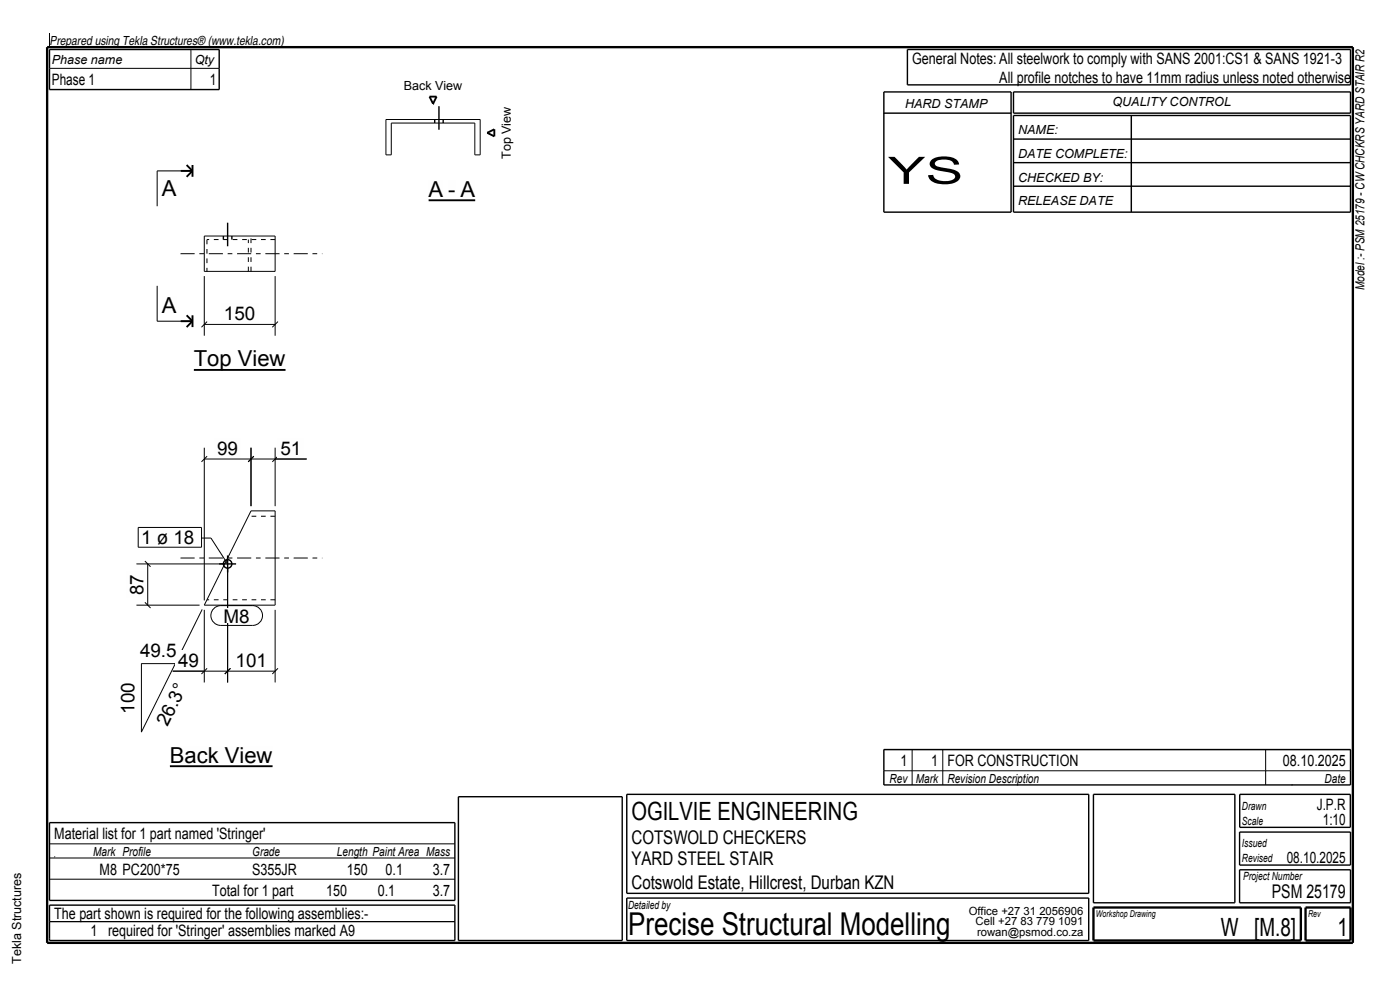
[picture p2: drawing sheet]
<svg xmlns="http://www.w3.org/2000/svg" width="297mm" height="210mm" viewBox="0 0 297 210" stroke-linecap="round" stroke-linejoin="round" font-family="sans-serif">
<defs><g id="words">
<text font-size="8" x="188.4" y="39">YS</text>
<text font-size="6.7" x="133.3" y="198.3">Precise Structural Modelling</text>
<g font-size="5.3">
<text x="134" y="174">OGILVIE ENGINEERING</text>
<text x="259" y="198.5">W [M.8]</text>
<text x="283.8" y="198.5">1</text>
</g>
<g font-size="4.7">
<text x="34.3" y="41.5">A</text>
<text x="90.9" y="41.7">A - A</text>
<text x="34.3" y="66.4">A</text>
<text x="41.1" y="77.7">Top View</text>
<text x="36" y="161.8">Back View</text>
</g>
<g font-size="4">
<text x="47.5" y="67.9">150</text>
<text x="46.1" y="96.5">99</text>
<text x="59.5" y="96.5">51</text>
<text x="29.9" y="115.5">1 ø 18</text>
<text x="30.4" y="126.2" transform="rotate(-90 30.4 126.2)">87</text>
<text x="47.4" y="132.1">M8</text>
<text x="29.7" y="139.3">49.5</text>
<text x="37.8" y="141.5">49</text>
<text x="50" y="141.5">101</text>
<text x="28.5" y="151.4" transform="rotate(-90 28.5 151.4)">100</text>
<text x="35.5" y="154.2" transform="rotate(-64 35.5 154.2)">26.3°</text>
<text x="134" y="179">COTSWOLD CHECKERS</text>
<text x="134" y="183.5">YARD STEEL STAIR</text>
<text x="134" y="188.5">Cotswold Estate, Hillcrest, Durban KZN</text>
<text x="269.8" y="190.5">PSM 25179</text>
</g>
<g font-size="3.3">
<text x="193.5" y="13.5">General Notes: All steelwork to comply with SANS 2001:CS1 &amp; SANS 1921-3</text>
<text x="212" y="17.5">All profile notches to have 11mm radius unless noted otherwise</text>
<text x="11" y="18">Phase 1</text>
<text x="44.5" y="18">1</text>
<text x="191" y="162.5">1</text>
<text x="197.5" y="162.5">1 FOR CONSTRUCTION</text>
<text x="272.2" y="162.5">08.10.2025</text>
<text x="279.4" y="171.8">J.P.R</text>
<text x="11.5" y="178">Material list for 1 part named 'Stringer'</text>
<text x="280.6" y="175">1:10</text>
<text x="21.1" y="185.5">M8 PC200*75</text>
<text x="53.5" y="185.5">S355JR</text>
<text x="73.6" y="185.5">150</text>
<text x="81.8" y="185.5">0.1</text>
<text x="91.8" y="185.5">3.7</text>
<text x="273" y="183">08.10.2025</text>
<text x="45" y="190">Total for 1 part</text>
<text x="69.2" y="190">150</text>
<text x="80.1" y="190">0.1</text>
<text x="91.8" y="190">3.7</text>
<text x="11.5" y="195">The part shown is required for the following assemblies:-</text>
<text x="19.2" y="198.5">1 required for 'Stringer' assemblies marked A9</text>
</g>
<g font-size="2.7">
<text x="10.5" y="9.5">Prepared using Tekla Structures® (www.tekla.com)</text>
<text x="11" y="13.5">Phase name</text>
<text x="41.3" y="13.5">Qty</text>
<text x="85.6" y="19">Back View</text>
<text x="192" y="23">HARD STAMP</text>
<text x="236" y="22.5">QUALITY CONTROL</text>
<text x="216" y="28.5">NAME:</text>
<text x="108.4" y="33.7" transform="rotate(-90 108.4 33.7)">Top View</text>
<text x="216" y="33.5">DATE COMPLETE:</text>
<text x="216" y="38.5">CHECKED BY:</text>
<text x="216" y="43.5">RELEASE DATE</text>
<text x="289.5" y="61.5" transform="rotate(-90 289.5 61.5)">Model :- PSM 25179 - CW CHCKRS YARD STAIR R2</text>
<text x="188.7" y="166">Rev</text>
<text x="194.3" y="166">Mark</text>
<text x="201" y="166">Revision Description</text>
<text x="281" y="166">Date</text>
<text x="19.8" y="181.5">Mark Profile</text>
<text x="53.5" y="181.5">Grade</text>
<text x="71.5" y="181.5">Length Paint Area Mass</text>
<text x="4.5" y="204.5" transform="rotate(-90 4.5 204.5)">Tekla Structures</text>
</g>
<g font-size="2.4">
<text x="263.5" y="171.8">Drawn</text>
<text x="263.5" y="179.8">Issued</text>
<text x="263.5" y="175">Scale</text>
<text x="263.5" y="182.8">Revised</text>
<text x="263.7" y="186.8">Project Number</text>
<text x="133.3" y="192.8">Detailed by</text>
<text x="205.5" y="194">Office +27 31 2056906</text>
<text x="207" y="196.3">Cell +27 83 779 1091</text>
<text x="207.3" y="198.5">rowan@psmod.co.za</text>
</g>
<g font-size="2">
<text x="232.5" y="194.5">Workshop Drawing</text>
<text x="277.5" y="194.5">Rev</text>
</g>
</g></defs>
<path d="M10 10h277v190h-277z" fill="none" stroke="#000" stroke-width=".5"/>
<path d="M41.1 78.5h19.5" fill="none" stroke="#000" stroke-width=".4"/>
<path d="M41.1 74.2h19.5v3.5h-19.5z" fill-rule="evenodd" fill="#fefefb"/>
<path d="M36 162.5h21.8" fill="none" stroke="#000" stroke-width=".4"/>
<path d="M36 158.3h21.8v3.5h-21.8z" fill-rule="evenodd" fill="#fefefb"/>
<path d="M90.9 42.5h9.9" fill="none" stroke="#000" stroke-width=".4"/>
<g fill="#fefefb">
<path d="M90.9 38.2h3.1v3.5h-3.1z" fill-rule="evenodd"/>
<path d="M95.1 38.2h1.5v3.5h-1.5z" fill-rule="evenodd"/>
<path d="M97.7 38.2h3.1v3.5h-3.1z" fill-rule="evenodd"/>
</g>
<path d="M91.1 20.5h1.5l-.7 1.5zM103.4 28.2l1.5-.8v1.5z" fill="none" stroke="#000" stroke-width=".4"/>
<path d="M43.9 50.8v6.8M52.7 57.6v-6.8M53.2 57.6v-7.5M58.4 50.8h-14.5M58.4 109.5h-5.7M58.4 127.2h-14.5" fill="none" stroke="#000" stroke-width=".21" stroke-dasharray="1 1 1 1" stroke-linecap="butt"/>
<g fill="none" stroke="#000" stroke-width=".3">
<path d="M10.5 10.5h36v8.5h-36zM187.5 19.5h27v25.5h-27zM192.5 10.5h94v7.5h-94zM215 19.5h71.5v4.5h-71.5zM92.2 25.4v.7M93.1 22.5v5M94 25.4v.7M187.5 24h27M215 24.5h71.5v20.5h-71.5zM215 29.5h71.5M215 34.5h71.5M215 39.5h71.5"/>
<path d="M240 24.5v20.5M47.4 50.1v.7M48.3 47.2v5M49.2 50.1v.7M46.5 119.6h3.6M48.3 117.8v3.6M187.5 159h99v7.5h-99zM10.5 174.5h86v16.5h-86zM97.3 169h34.7v30.5h-34.7zM133 168.5h98v21h-98zM232 168.5h30v23h-30zM263 176.5h23.5v7h-23.5z"/>
<path d="M263 168.5h23.5v7h-23.5zM10.5 192h86v7.5h-86zM133 190.5h98v9h-98zM263 184.5h23.5v7h-23.5z"/>
<circle cx="48.3" cy="119.6" r=".9"/>
</g>
<g fill="none" stroke="#000" stroke-width=".21">
<path d="M10.5 14.5h36M10.5 7v3M40.5 10.5v8.5M40.8 36.3h-7.5v7.5M81.9 25.4h20v7.5h-1.2v-6.8h-17.7v6.8h-1.1zM43.3 50.1h15.1v7.5h-15.1zM43.3 58.6v12.6M58.4 58.6v12.6M33.3 60.6v7.5h7.5M43.3 68.8h15.1M43.9 68.2l-1.2 1.2M59 68.2l-1.2 1.2"/>
<path d="M43.3 95v32.4M43.3 97.4h21.8M43.9 96.8l-1.2 1.2M53.2 95v12.4M53.8 96.8l-1.2 1.2M58.4 95v12.4M59 96.8l-1.2 1.2M28.9 119.6h18.4M30.7 119l1.2 1.2M31.3 119.6v8.8M42.8 114.1h2l3.5 5.5M53.2 108.4h5.2v20h-15.1z"/>
<path d="M28.9 128.4h13.4M30.7 127.8l1.2 1.2M42.9 129.3l-12.9 26v-14.5h7.2M43.3 129.4v15.4M48.3 120.6v24.2M58.4 129.4v15.4M36.6 142.4h21.8M43.9 141.8l-1.2 1.2M48.9 141.8l-1.2 1.2M59 141.8l-1.2 1.2M187.5 159h99M193.5 159v7.5"/>
<path d="M200 159v7.5M268.5 159v7.5M10.5 179h86M187.5 163.5h99M274 166.5h.1M10.5 195.5h86M10.5 186.5h86M10.5 182h86M11.5 181.8h.1"/>
</g>
<path d="M38.3 53.8h30.1M38.3 118.4h30.1" fill="none" stroke="#000" stroke-width=".21" stroke-dasharray="3 1 1 1" stroke-linecap="butt"/>
<path d="M232 192.5h44v7h-44zM277 192.5h9.5v7h-9.5z" fill="none" stroke="#000" stroke-width=".5"/>
<g fill="#fefefb">
<path d="M46.9 64.3h7.9v4.2h-7.9z" fill-rule="evenodd"/>
<path d="M34.3 38h3.1v3.5h-3.1z" fill-rule="evenodd"/>
</g>
<path d="M38.3 36.3h2.5M39.6 35l1.2 1.3M40.8 35v2.5M40.8 36.3l-1.2 1.2" fill="none" stroke="#000" stroke-width=".4"/>
<path d="M34.3 62.9h3.1v3.5h-3.1z" fill-rule="evenodd" fill="#fefefb"/>
<path d="M38.3 68.1h2.5M39.6 66.9l1.2 1.2M40.8 66.9v2.5M40.8 68.1l-1.2 1.3" fill="none" stroke="#000" stroke-width=".4"/>
<g fill="#fefefb">
<path d="M29.9 112.5h11.4v3h-11.4z" fill-rule="evenodd"/>
<path d="M29.9 112.5h11.4v3h-11.4z" fill-rule="evenodd"/>
</g>
<path d="M42.2 112.5v3" fill="none" stroke="#fefefb" stroke-width=".21"/>
<path d="M29.3 111.9h13.5v4.2h-13.5z" fill="none" stroke="#000" stroke-width=".21"/>
<g fill="#fefefb">
<path d="M49.4 137.9h7.9v4.2h-7.9z" fill-rule="evenodd"/>
<path d="M47.4 129.1h5.6v3h-5.6z" fill-rule="evenodd"/>
<path d="M47.4 129.1h5.6v3h-5.6z" fill-rule="evenodd"/>
</g>
<path d="M45.4 129.1l.9-.6h.5h6.8a2.1 2.1 0 0 1 2.1 2.1 2.1 2.1 0 0 1-2.1 2.1h-6.8a2.1 2.1 0 0 1-1.9-1.3 2.1 2.1 0 0 1 .5-2.3z" fill="none" stroke="#000" stroke-width=".21"/>
<g fill="#fefefb">
<path d="M37.2 137.9h5.6v4.2h-5.6z" fill-rule="evenodd"/>
<path d="M58.9 92.9h5.6v4.2h-5.6z" fill-rule="evenodd"/>
<path d="M45.5 92.9h5.6v4.2h-5.6z" fill-rule="evenodd"/>
<path d="M26.8 121.2h4.2v5.6h-4.2z" fill-rule="evenodd"/>
</g>
<use href="#words"/>
</svg>
